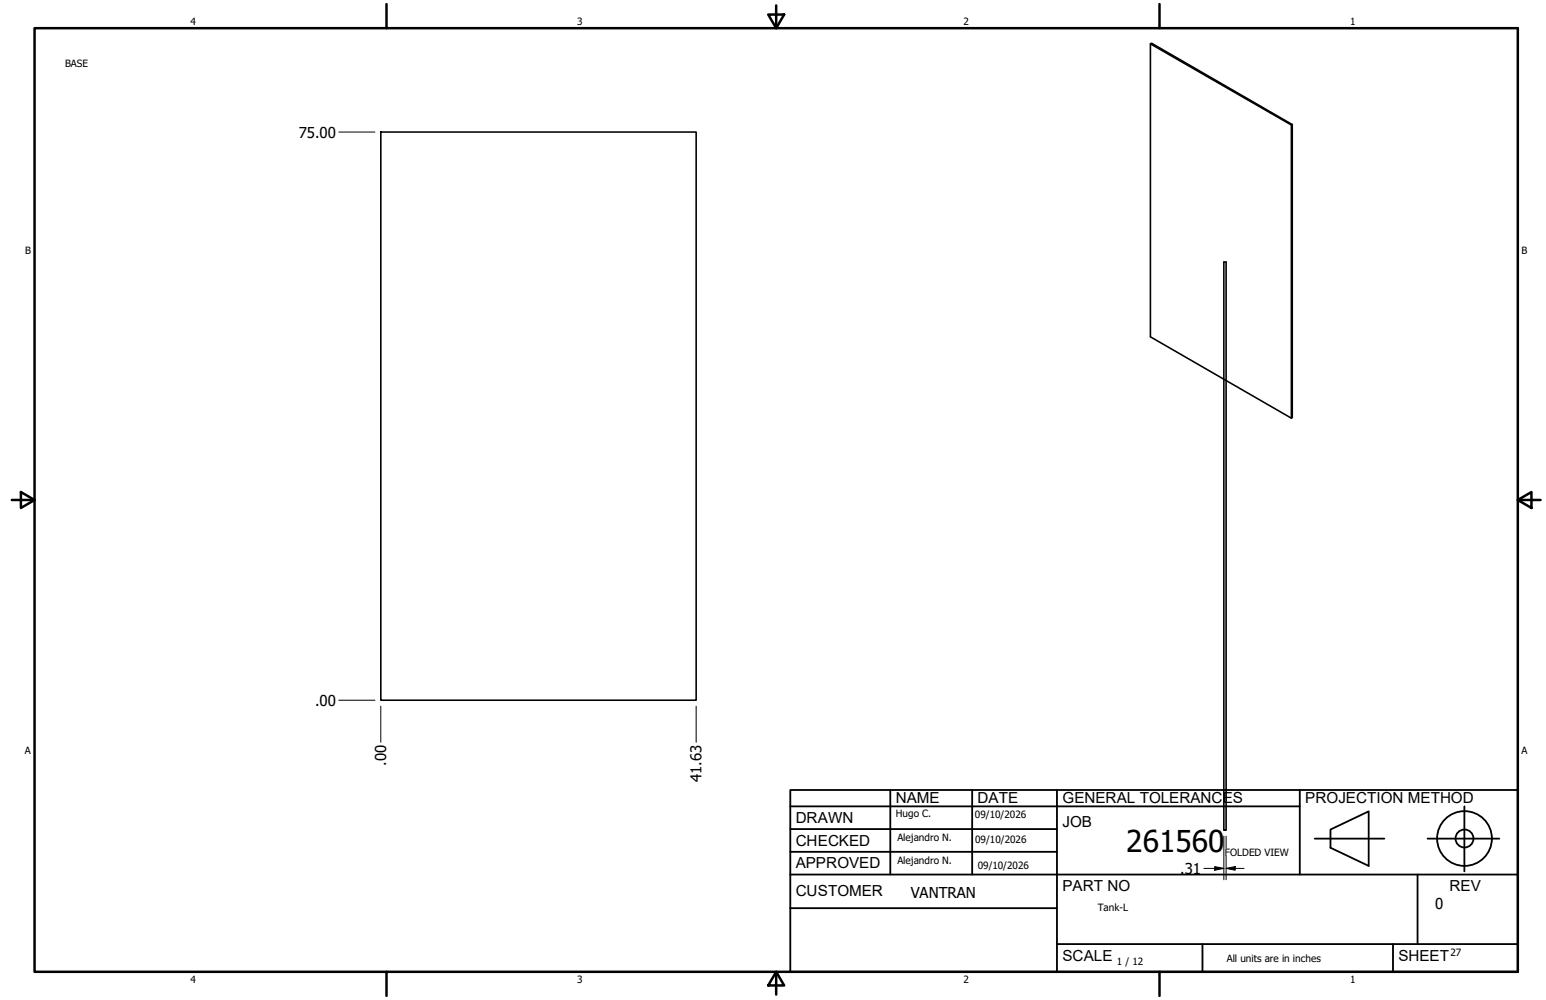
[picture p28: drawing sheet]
<svg xmlns="http://www.w3.org/2000/svg" width="432mm" height="279mm" viewBox="0 0 432 279" stroke-linecap="round" stroke-linejoin="round" font-family="sans-serif">
<defs><g id="words">
<text font-size="8.4" x="314.6" y="238.1">261560</text>
<g font-size="4.3">
<text x="250.2" y="224.2">NAME</text>
<text x="273" y="224.2">DATE</text>
<text x="296.7" y="224.3">GENERAL TOLERANCES</text>
<text x="364.6" y="224.3">PROJECTION METHOD</text>
<text x="222.2" y="229.9">DRAWN</text>
<text x="296.7" y="230.9">JOB</text>
<text x="222.2" y="236.3">CHECKED</text>
<text x="222.2" y="242.6">APPROVED</text>
<text x="222.2" y="250.3">CUSTOMER</text>
<text x="296.7" y="249">PART NO</text>
<text x="404.8" y="248.9">REV</text>
<text x="296.7" y="268.4">SCALE</text>
<text x="390.6" y="268.4">SHEET</text>
</g>
<g font-size="4.2">
<text x="83.4" y="38.4">75.00</text>
<text x="88" y="197.2">.00</text>
<text x="107.9" y="214" transform="rotate(-90 107.9 214)">.00</text>
<text x="196" y="218.6" transform="rotate(-90 196 218.6)">41.63</text>
<text x="329.6" y="244.2">.31</text>
<text x="254.4" y="250.8">VANTRAN</text>
<text x="400.9" y="254">0</text>
</g>
<g font-size="2.8">
<text x="53.2" y="6.9">4</text>
<text x="161.2" y="6.9">3</text>
<text x="269.1" y="6.9">2</text>
<text x="377.1" y="6.9">1</text>
<text x="18.2" y="18.7">BASE</text>
<text x="7" y="70.9">B</text>
<text x="424.9" y="70.9">B</text>
<text x="6.9" y="210.6">A</text>
<text x="424.9" y="210.6">A</text>
<text x="250.2" y="228.3">Hugo C.</text>
<text x="272.3" y="228.4">09/10/2026</text>
<text x="250.6" y="234.9">Alejandro N.</text>
<text x="272.4" y="235.6">09/10/2026</text>
<text x="342.1" y="239.1">FOLDED VIEW</text>
<text x="250.6" y="241.5">Alejandro N.</text>
<text x="273.1" y="242.8">09/10/2026</text>
<text x="306.6" y="254.5">Tank-L</text>
<text x="312" y="269.7">1 / 12</text>
<text x="342.6" y="268.7">All units are in inches</text>
<text x="405.1" y="267.1">27</text>
<text x="53.2" y="274.6">4</text>
<text x="161.2" y="274.6">3</text>
<text x="269.1" y="274.6">2</text>
<text x="377.1" y="274.6">1</text>
</g>
</g></defs>
<!-- layer: Visible (ANSI) -->
<path d="M321.3 12.3l.3-.2 39.3 22.7v81.8l-.2 .2-39.4-22.7zM321.3 12.3l39.4 22.6 .2-.1M106.4 36.9h88v158.7h-88zM360.7 34.9v81.9M341.8 73.2h.7v158.8h-.7z" fill="none" stroke="#000" stroke-width=".44"/>
<!-- layer: Borde (ANSI) -->
<g fill="none" stroke="#000" stroke-width=".7">
<path d="M9.7 7.9h414.2v263.6h-414.2zM107.9 1.1v6.8M214.6 4.1h4.4l-2.2 3.8zM216.8 1.5v6.4M323.8 1.1v6.8M3.3 139.7h6.4M5.8 137.5l3.9 2.2-3.9 2.2zM423.9 139.7l3.8-2.2v4.4zM423.9 139.7h6.4M107.9 271.5v6.8M216.8 271.5l2.2 3.8h-4.4zM216.8 271.5v6.4"/>
<path d="M323.8 271.5v6.8"/>
</g>
<!-- layer: Title (ANSI)-1 -->
<g fill="none" stroke="#000" stroke-width=".51">
<path d="M220.7 220.7h203.2v50.8h-203.2zM220.7 225.3h142.3M220.7 231.6h74.5M220.7 238h74.5M248.7 220.7v23.6M271.5 220.7v23.6M295.2 220.7v50.8M363 220.7v23.6M367.2 234.3h19.5M371.6 231.8l10.7-5.1v15.2l-10.7-5zM398.7 234.3h20.1M409 225.3v18.2"/>
<path d="M220.7 244.3h203.2M220.7 253.7h74.5M395.9 244.3v19.5M295.2 263.8h128.7M335.9 263.8v7.7M389.1 263.8v7.7"/>
<circle cx="409" cy="234.3" r="7.7"/>
<circle cx="409" cy="234.3" r="2.51"/>
</g>
<!-- layer: Cota (ANSI) -->
<path d="M94.6 36.9h10.1M94.6 195.6h10.1M106.4 197.3v10.1M194.4 197.3v10.1M341.8 233.6v12.2M342.5 233.6v3.4M342.5 239.1v6.7M336.2 242.6h5.6M339.3 242.1l2.5 .5-2.5 .5zM342.5 242.6l2.5-.5v1zM342.5 242.6h5" fill="none" stroke="#000" stroke-width=".28"/>
<path d="M339.3 242.1l2.5 .5-2.5 .5zM342.5 242.6l2.5-.5v1z" fill="#000"/>
<use href="#words"/>
</svg>
